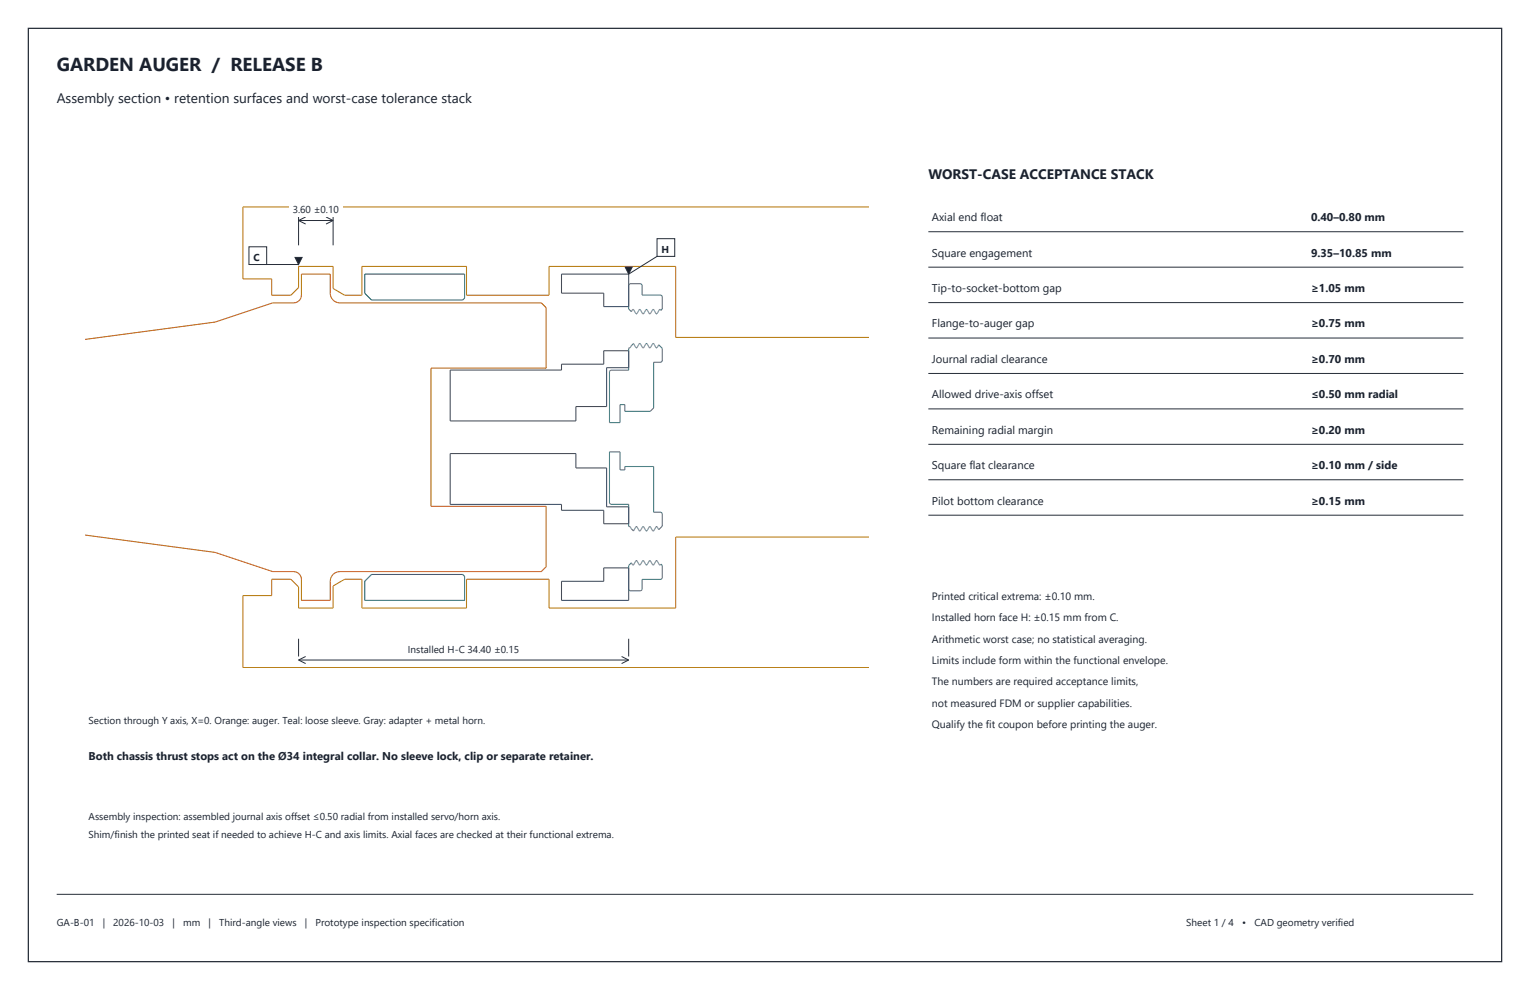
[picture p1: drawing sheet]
<svg xmlns="http://www.w3.org/2000/svg" width="432mm" height="279mm" viewBox="0 0 432 279" stroke-linecap="round" stroke-linejoin="round" font-family="sans-serif">
<defs><g id="words">
<text font-size="5.3" fill="#1a212e" x="16" y="20">GARDEN AUGER / RELEASE B</text>
<g font-size="3.9" fill="#1a212e">
<text x="16" y="29">Assembly section • retention surfaces and worst-case tolerance stack</text>
<text x="262" y="50.4">WORST-CASE ACCEPTANCE STACK</text>
</g>
<g font-size="3.2" fill="#1a212e">
<text x="263" y="62.4">Axial end float</text>
<text x="370" y="62.4">0.40–0.80 mm</text>
<text x="263" y="72.4">Square engagement</text>
<text x="370" y="72.4">9.35–10.85 mm</text>
<text x="263" y="82.4">Tip-to-socket-bottom gap</text>
<text x="370" y="82.4">≥1.05 mm</text>
<text x="263" y="92.4">Flange-to-auger gap</text>
<text x="370" y="92.4">≥0.75 mm</text>
<text x="263" y="102.4">Journal radial clearance</text>
<text x="370" y="102.4">≥0.70 mm</text>
<text x="263" y="112.4">Allowed drive-axis offset</text>
<text x="370" y="112.4">≤0.50 mm radial</text>
<text x="263" y="122.4">Remaining radial margin</text>
<text x="370" y="122.4">≥0.20 mm</text>
<text x="263" y="132.4">Square flat clearance</text>
<text x="370" y="132.4">≥0.10 mm / side</text>
<text x="263" y="142.4">Pilot bottom clearance</text>
<text x="370" y="142.4">≥0.15 mm</text>
<text x="25" y="214.4">Both chassis thrust stops act on the Ø34 integral collar. No sleeve lock, clip or separate retainer.</text>
</g>
<g font-size="3" fill="#1a212e">
<text x="263" y="169.4">Printed critical extrema: ±0.10 mm.</text>
<text x="263" y="175.4">Installed horn face H: ±0.15 mm from C.</text>
<text x="263" y="181.4">Arithmetic worst case; no statistical averaging.</text>
<text x="263" y="187.4">Limits include form within the functional envelope.</text>
<text x="263" y="193.4">The numbers are required acceptance limits,</text>
<text x="263" y="199.4">not measured FDM or supplier capabilities.</text>
<text x="263" y="205.4">Qualify the fit coupon before printing the auger.</text>
</g>
<g font-size="2.8" fill="#1a212e">
<text x="82.6" y="60.2">3.60 ±0.10</text>
<text x="186.7" y="71.4">H</text>
<text x="71.6" y="73.7">C</text>
<text x="115.1" y="184.3">Installed H-C 34.40 ±0.15</text>
<text x="25" y="204.4">Section through Y axis, X=0. Orange: auger. Teal: loose sleeve. Gray: adapter + metal horn.</text>
<text x="25" y="231.4">Assembly inspection: assembled journal axis offset ≤0.50 radial from installed servo/horn axis.</text>
<text x="25" y="236.4">Shim/finish the printed seat if needed to achieve H-C and axis limits. Axial faces are checked at their functional extrema.</text>
<text x="16" y="261.4">GA-B-01</text>
<text x="29" y="261.4">|</text>
<text x="32" y="261.4">2026-10-03</text>
<text x="48.7" y="261.4">|</text>
<text x="51.7" y="261.4">mm</text>
<text x="58.9" y="261.4">|</text>
<text x="61.8" y="261.4">Third-angle views</text>
<text x="86" y="261.4">|</text>
<text x="89" y="261.4">Prototype inspection specification</text>
<text x="334.8" y="261.4">Sheet 1 / 4</text>
<text x="350.6" y="261.4">•</text>
<text x="354" y="261.4">CAD geometry verified</text>
</g>
</g></defs>
<path d="M8 8h415.8v263.4h-415.8z" fill="none" stroke="#262e38" stroke-width=".35"/>
<path d="M84.3 61.2v8M84.3 62.2h9.7M84.3 62.2l2 1M86.3 61.2l-2 1M92 61.2l2 1M94 61.2v8M94 62.2l-2 1M16 252.4h399.8" fill="none" stroke="#262e38" stroke-width=".28"/>
<path d="M245.1 58.4h-176.5v20.3h8.1v4.6h5.4l2.2-2.2v-5.9h9.7v6.2l3.3 1.9h4.8v-8.1h29.6v8.1h23.2v-8.1h35.8v20h54.4M245.1 151.6h-54.4v20h-35.8v-8.1h-23.2v8.1h-29.6v-8.1h-4.8l-3.3 1.9v6.2h-9.7v-5.9l-2.2-2.2h-5.4v4.6h-8.1v20.3h176.5" fill="none" stroke="#b87d14" stroke-width=".3"/>
<path d="M24 95.8l36.7-4.9 16.2-5.4h6a2.17 2.17 0 0 0 2.2-2.2v-5.9h8.1v5.4a2.71 2.71 0 0 0 2.7 2.7h56.9l1.3 1.3v17.1h-32.5v39h32.5v17.1l-1.3 1.3h-56.9a2.71 2.71 0 0 0-2.7 2.7v5.4h-8.1v-5.9a2.17 2.17 0 0 0-2.2-2.2h-6l-16.2-5.4-36.7-4.9" fill="none" stroke="#c45214" stroke-width=".3"/>
<path d="M102.9 77.4h28.2v6.7l-.5 .6h-25.8l-1.9-1.9zM104.8 162.1h25.8l.5 .6v6.7h-28.2v-5.4z" fill="none" stroke="#0a7a6e" stroke-width=".3"/>
<path d="M158.5 77.4h18.9v9.1h-7v-3.8h-11.9zM127.1 104.4h31.4v-1.6h11.9v-3.8h7v4.8h-6.2v10.9h-8.7v4.1h-35.4zM127.1 128h35.4v4.1h8.7v10.9h6.2v4.8h-7v-3.8h-11.9v-1.6h-31.4zM158.5 164.1h11.9v-3.8h7v9.1h-18.9z" fill="none" stroke="#404f61" stroke-width=".3"/>
<g fill="none" stroke="#47668c" stroke-width=".3">
<path d="M177.6 98.2h.1M177.6 98.2h.2l1-1.2 .7 1.2h.2l.7-1.3h.3l.7 1.3h.2M178 97.8v.1M178.1 97.6v.1M178.2 87.9h.1M178.3 87.7v.1M179.9 98h-.1M179.9 88.2h.1M180 97.7v.1M180 88.1h.1M180.1 88h-.1M180.1 97.5v.1"/>
<path d="M180.1 87.9h.1M180.2 97.4l-.1 .1M180.3 87.7h-.1M180.3 87.6h.1M180.3 97.1v.1M180.4 87.4v.1M180.4 87.3h.3l.7 1.3h.2l.7-1.2M180.4 87.3v.1M181.6 98.2l.7-1.3h.3l.7 1.3h.2M181.7 98.1l-.1 .1M181.7 88.4h.1M182 88l-.1 .1"/>
<path d="M182 97.6l-.1 .1M182.1 87.8h.1M182.1 97.3l-.1 .2M182.2 97.2h.1M182.3 97h.1M182.3 87.3h.3l.7 1.3h.2M182.3 87.3v.1M183.5 98.2h.1M183.5 88.5v.1M183.6 88.4h.1M183.7 97.9l-.1 .2M183.7 88.2v.1"/>
<path d="M183.8 88.1h.1M183.8 97.7h.1M183.9 87.9v.1M184 97.3v.1M184 87.7h.1M184.1 97.2h.1M184.2 97l-.1 .1M184.2 87.4l-.7 1.1M184.2 87.3h.3l.7 1.3h.2l.7-1.2M184.2 87.3v.1M185.6 88.2v.1M185.7 88.1h.1"/>
<path d="M185.8 88h-.1M185.8 97.5h.1M185.8 87.9h.1M185.9 87.8h.1M185.9 97.3l-.5 .9h-.2l-.7-1.3h-.3l-.7 1.3M185.9 97.3l1 1v3.6l-.3 .3h-2.1v12.9l-1 1h-7.2v-1.9h-1.3v5.1h-3v-14.5l.3-.3h5.1v-6.2l.2-.1M185.9 97.3h.1M186 87.6h.1M186.1 87.3l.4 .3 .4-.4v-3.6l-.3-.3h-5.4v-2.9l-.3-.3h-3.1l-.4 .3v6.8l.8 .8 .3-.7h.3l.7 1.3h.2l.7-1.2M186.1 87.3v.1M178.9 149.7h.1M178.9 159.3h.1"/>
<path d="M179.1 159h-.1M179.1 158.9h.1M179.3 149h.1M179.4 158.3v.1M180.7 149.8v.1M180.7 159.4h.1M180.7 149.7v.1M180.8 159.2v.1M180.8 149.6h.1M180.9 159.1l-.1 .1M180.9 159v.1M181.1 158.8h-.1"/>
<path d="M181.2 149h-.1M181.2 158.6h.1M181.2 148.9h.1M181.2 158.5h.1M181.3 148.8h.1M181.4 158.3h-.1M181.4 158.2l-.7 1.3h-.3l-.7-1.3h-.2l-.7 1.3h-.3l-.3-.7-.8 .8v6.8l.4 .3h3.1l.3-.3v-2.9h5.4l.3-.3v-3.6l-.4-.4-.1 .1M181.4 158.2h.2l.7 1.3 .4-.2M182.6 149.8h.1M182.9 149.3h.1M182.9 158.9v.1M183 149.2h-.1"/>
<path d="M183 158.7h.1M183 149.1h.1M183.1 158.6h-.1M183.1 148.9v.1M183.3 158.3h-.1M184.5 149.8h.1M184.6 159.3h-.1M184.6 149.6v.1M184.6 159.2h.1M184.7 149.5l-.1 .1M184.7 159.1h.1M184.7 149.4v.1"/>
<path d="M184.8 149.3l-.1 .1M184.8 158.8h.1M184.9 149.1l-.1 .1M184.9 158.7h.1M185 158.5v.1M185.1 158.3v.1M185.1 148.7v.1M185.9 149.5l-.5-.9h-.2l-.7 1.3h-.3l-.7-1.3h-.2l-.7 1.3h-.3l-.7-1.3h-.2l-.7 1.2M185.9 149.5h.1M185.9 149.5l1-1v-3.6l-.3-.3h-2.1v-12.9h-8.2v.9h-1.3v-5.1h-3v14.5l.3 .3h5.1v6.2l.4 .1 1 1.2 .7-1.2h.2l.7 1.3h.3M186.5 159.2l-.4 .3-.7-1.3h-.2l-.7 1.3h-.3l-.7-1.3h-.2l-.7 1.1"/>
</g>
<path d="M81.6 57.2h15.1v4h-15.1z" fill-rule="evenodd" fill="#fff"/>
<path d="M84.3 180.3v5M84.3 186.3h93.1M84.3 186.3l2 1M86.3 185.3l-2 1M175.4 185.3l2 1M177.4 180.3v5M177.4 186.3l-2 1" fill="none" stroke="#262e38" stroke-width=".28"/>
<path d="M114.1 181.3h33.5v4h-33.5z" fill-rule="evenodd" fill="#fff"/>
<path d="M70.3 69.7h5v5h-5zM70.3 74.7h14" fill="none" stroke="#262e38" stroke-width=".28"/>
<path d="M83.3 72.7h2l-1 2z" fill="#1a212e" stroke="#262e38" stroke-width=".28"/>
<path d="M185.4 67.4h5v5h-5zM185.4 72.4l-8 5" fill="none" stroke="#262e38" stroke-width=".28"/>
<path d="M176.4 75.4h2l-1 2z" fill="#1a212e" stroke="#262e38" stroke-width=".28"/>
<path d="M262 65.4h151M262 75.4h151M262 85.4h151M262 95.4h151M262 105.4h151M262 115.4h151M262 125.4h151M262 135.4h151M262 145.4h151" fill="none" stroke="#262e38" stroke-width=".28"/>
<use href="#words"/>
</svg>
